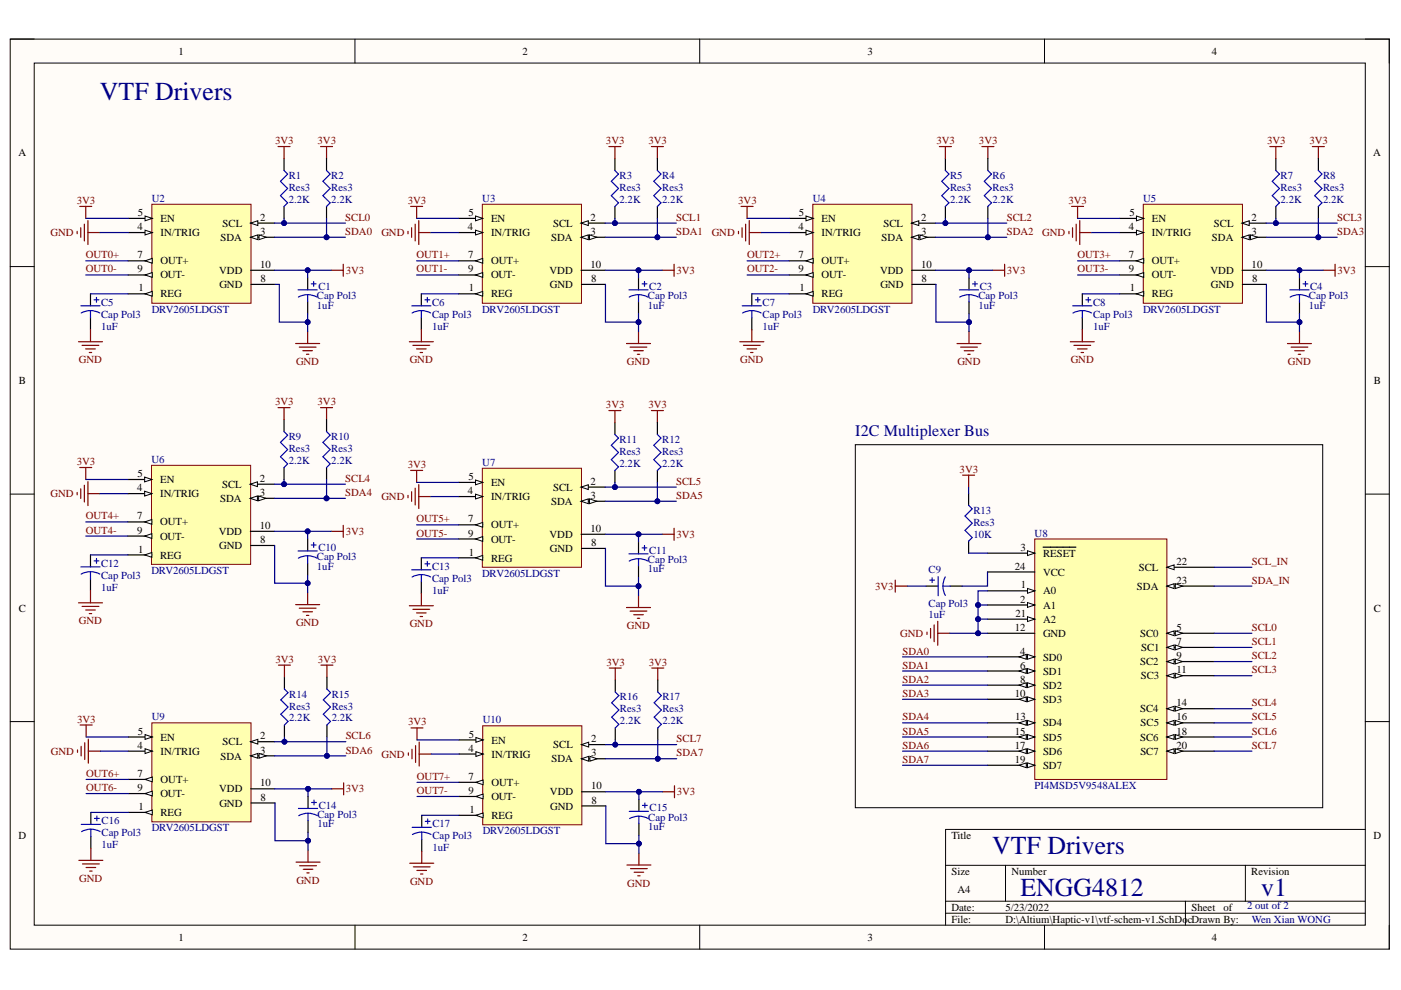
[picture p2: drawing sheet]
<svg xmlns="http://www.w3.org/2000/svg" width="297mm" height="210mm" viewBox="0 0 297 210" stroke-linecap="round" stroke-linejoin="round" font-family="sans-serif">
<defs><g id="words">
<g font-size="5.5" fill="#000080">
<text x="21.2" y="21.1">VTF Drivers</text>
<text x="210.4" y="181.1">VTF Drivers</text>
<text x="216.4" y="190">ENGG4812</text>
<text x="267.4" y="190">v1</text>
</g>
<text font-size="3.4" fill="#000080" x="181.3" y="92.5">I2C Multiplexer Bus</text>
<g font-size="2.3">
<text x="37.9" y="11.6">1</text>
<text x="110.8" y="11.6">2</text>
<text x="183.9" y="11.6">3</text>
<text x="256.9" y="11.6">4</text>
<text x="3.9" y="33.2">A</text>
<text x="291.2" y="33.2">A</text>
<text x="29.2" y="45.8">5</text>
<text x="34" y="47">EN</text>
<text x="55.1" y="46.8">2</text>
<text x="99.3" y="45.8">5</text>
<text x="104.1" y="47">EN</text>
<text x="125.2" y="46.8">2</text>
<text x="169.4" y="45.8">5</text>
<text x="174.2" y="47">EN</text>
<text x="195.3" y="46.8">2</text>
<text x="239.5" y="45.8">5</text>
<text x="244.2" y="47">EN</text>
<text x="265.4" y="46.8">2</text>
<text x="29.2" y="48.8">4</text>
<text x="34" y="50">IN/TRIG</text>
<text x="46.8" y="51.1">SDA</text>
<text x="47.2" y="48.1">SCL</text>
<text x="55.1" y="49.8">3</text>
<text x="99.2" y="48.8">4</text>
<text x="104.1" y="50">IN/TRIG</text>
<text x="116.8" y="51.1">SDA</text>
<text x="117.3" y="48.1">SCL</text>
<text x="125.2" y="49.8">3</text>
<text x="169.3" y="48.8">4</text>
<text x="174.2" y="50">IN/TRIG</text>
<text x="186.9" y="51.1">SDA</text>
<text x="187.3" y="48.1">SCL</text>
<text x="195.3" y="49.8">3</text>
<text x="239.4" y="48.8">4</text>
<text x="244.2" y="50">IN/TRIG</text>
<text x="257" y="51.1">SDA</text>
<text x="257.4" y="48.1">SCL</text>
<text x="265.4" y="49.8">3</text>
<text x="29.2" y="54.8">7</text>
<text x="29.2" y="57.8">9</text>
<text x="34" y="56">OUT+</text>
<text x="34" y="59">OUT-</text>
<text x="46.5" y="58.1">VDD</text>
<text x="55.1" y="56.8">10</text>
<text x="55.2" y="59.8">8</text>
<text x="99.3" y="54.8">7</text>
<text x="99.3" y="57.8">9</text>
<text x="104.1" y="56">OUT+</text>
<text x="104.1" y="59">OUT-</text>
<text x="116.5" y="58.1">VDD</text>
<text x="125.2" y="56.8">10</text>
<text x="125.3" y="59.8">8</text>
<text x="169.3" y="54.8">7</text>
<text x="169.3" y="57.8">9</text>
<text x="174.2" y="56">OUT+</text>
<text x="174.2" y="59">OUT-</text>
<text x="186.6" y="58.1">VDD</text>
<text x="195.3" y="56.8">10</text>
<text x="195.4" y="59.8">8</text>
<text x="239.4" y="54.8">7</text>
<text x="239.4" y="57.8">9</text>
<text x="244.2" y="56">OUT+</text>
<text x="244.2" y="59">OUT-</text>
<text x="256.7" y="58.1">VDD</text>
<text x="265.4" y="56.8">10</text>
<text x="265.5" y="59.8">8</text>
<text x="29.3" y="61.8">1</text>
<text x="34" y="63.1">REG</text>
<text x="46.5" y="61.1">GND</text>
<text x="99.4" y="61.8">1</text>
<text x="104.1" y="63.1">REG</text>
<text x="116.6" y="61.1">GND</text>
<text x="169.5" y="61.8">1</text>
<text x="174.2" y="63.1">REG</text>
<text x="186.7" y="61.1">GND</text>
<text x="239.6" y="61.8">1</text>
<text x="244.2" y="63.1">REG</text>
<text x="256.7" y="61.1">GND</text>
<text x="4" y="81.4">B</text>
<text x="291.3" y="81.4">B</text>
<text x="29.1" y="101.1">5</text>
<text x="99.3" y="101.8">5</text>
<text x="29.1" y="104.1">4</text>
<text x="34" y="102.4">EN</text>
<text x="34" y="105.4">IN/TRIG</text>
<text x="46.7" y="106.4">SDA</text>
<text x="47.1" y="103.4">SCL</text>
<text x="55.1" y="102.2">2</text>
<text x="55.1" y="105.2">3</text>
<text x="99.2" y="104.8">4</text>
<text x="104.1" y="103">EN</text>
<text x="104.1" y="106">IN/TRIG</text>
<text x="116.8" y="107.1">SDA</text>
<text x="117.3" y="104.1">SCL</text>
<text x="125.2" y="102.8">2</text>
<text x="125.2" y="105.8">3</text>
<text x="29.1" y="110.1">7</text>
<text x="29.1" y="113.1">9</text>
<text x="34" y="111.4">OUT+</text>
<text x="46.4" y="113.4">VDD</text>
<text x="55.1" y="112.2">10</text>
<text x="99.3" y="110.8">7</text>
<text x="99.3" y="113.8">9</text>
<text x="104.1" y="112">OUT+</text>
<text x="125.2" y="112.8">10</text>
<text x="29.3" y="117.2">1</text>
<text x="34" y="114.4">OUT-</text>
<text x="34" y="118.4">REG</text>
<text x="46.5" y="116.4">GND</text>
<text x="55.1" y="115.2">8</text>
<text x="99.4" y="117.8">1</text>
<text x="104.1" y="115">OUT-</text>
<text x="104.1" y="119.1">REG</text>
<text x="116.5" y="114">VDD</text>
<text x="116.6" y="117">GND</text>
<text x="125.3" y="115.8">8</text>
<text x="216.4" y="116.8">3</text>
<text x="221.1" y="118">RESET</text>
<text x="249.4" y="119.8">22</text>
<text x="215.1" y="120.8">24</text>
<text x="216.4" y="124.8">1</text>
<text x="221.1" y="122.1">VCC</text>
<text x="241.1" y="125.1">SDA</text>
<text x="241.4" y="121">SCL</text>
<text x="249.4" y="123.8">23</text>
<text x="4" y="129.7">C</text>
<text x="215.3" y="130.8">21</text>
<text x="216.3" y="127.8">2</text>
<text x="221.1" y="129">A1</text>
<text x="221.1" y="126">A0</text>
<text x="291.3" y="129.7">C</text>
<text x="215.1" y="133.8">12</text>
<text x="221.1" y="135">GND</text>
<text x="221.1" y="132">A2</text>
<text x="241.7" y="135">SC0</text>
<text x="249.4" y="136.7">7</text>
<text x="249.4" y="133.8">5</text>
<text x="216.3" y="141.8">6</text>
<text x="216.3" y="138.8">4</text>
<text x="221.1" y="143">SD1</text>
<text x="221.1" y="140">SD0</text>
<text x="241.7" y="141">SC2</text>
<text x="241.9" y="138">SC1</text>
<text x="249.4" y="142.7">11</text>
<text x="249.4" y="139.7">9</text>
<text x="215.1" y="147.8">10</text>
<text x="216.3" y="144.8">8</text>
<text x="221.1" y="149">SD3</text>
<text x="221.1" y="146">SD2</text>
<text x="241.9" y="144">SC3</text>
<text x="249.4" y="149.8">14</text>
<text x="29.2" y="155.8">5</text>
<text x="215.2" y="155.8">15</text>
<text x="215.2" y="152.8">13</text>
<text x="221.1" y="154">SD4</text>
<text x="241.7" y="151">SC4</text>
<text x="241.8" y="154">SC5</text>
<text x="249.4" y="155.8">18</text>
<text x="249.4" y="152.8">16</text>
<text x="29.2" y="158.8">4</text>
<text x="34" y="157">EN</text>
<text x="34" y="160">IN/TRIG</text>
<text x="46.8" y="161">SDA</text>
<text x="47.2" y="158">SCL</text>
<text x="55.1" y="156.8">2</text>
<text x="55.1" y="159.8">3</text>
<text x="99.3" y="159.4">4</text>
<text x="99.4" y="156.4">5</text>
<text x="104.2" y="157.7">EN</text>
<text x="104.2" y="160.7">IN/TRIG</text>
<text x="116.9" y="161.6">SDA</text>
<text x="117.3" y="158.6">SCL</text>
<text x="125.3" y="157.4">2</text>
<text x="125.3" y="160.4">3</text>
<text x="215.1" y="161.8">19</text>
<text x="215.1" y="158.8">17</text>
<text x="221.1" y="160">SD6</text>
<text x="221.1" y="157">SD5</text>
<text x="241.7" y="157">SC6</text>
<text x="241.8" y="160">SC7</text>
<text x="249.4" y="158.8">20</text>
<text x="29.2" y="164.7">7</text>
<text x="29.2" y="167.7">9</text>
<text x="34" y="166">OUT+</text>
<text x="55.1" y="166.7">10</text>
<text x="99.3" y="165.4">7</text>
<text x="104.2" y="166.6">OUT+</text>
<text x="125.3" y="167.4">10</text>
<text x="221.1" y="163">SD7</text>
<text x="29.3" y="171.8">1</text>
<text x="34" y="169">OUT-</text>
<text x="34" y="173">REG</text>
<text x="46.5" y="168">VDD</text>
<text x="46.5" y="171">GND</text>
<text x="55.2" y="169.7">8</text>
<text x="99.3" y="168.4">9</text>
<text x="99.5" y="172.4">1</text>
<text x="104.2" y="169.6">OUT-</text>
<text x="104.2" y="173.6">REG</text>
<text x="116.6" y="168.6">VDD</text>
<text x="116.7" y="171.6">GND</text>
<text x="125.4" y="170.4">8</text>
<text x="3.9" y="177.9">D</text>
<text x="201.7" y="177.9">Title</text>
<text x="291.2" y="177.9">D</text>
<text x="201.7" y="185.5">Size</text>
<text x="214.5" y="185.5">Number</text>
<text x="265.3" y="185.5">Revision</text>
<text x="203" y="189.3">A4</text>
<text x="201.7" y="193.1">Date:</text>
<text x="201.7" y="195.7">File:</text>
<text x="213.2" y="193.1">5/23/2022</text>
<text x="213.2" y="195.7">D:\Altium\Haptic-v1\vtf-schem-v1.SchDocDrawn By:</text>
<text x="252.6" y="193.1">Sheet</text>
<text x="259.4" y="193.1">of</text>
<text x="37.9" y="199.5">1</text>
<text x="110.8" y="199.5">2</text>
<text x="183.9" y="199.5">3</text>
<text x="256.9" y="199.5">4</text>
</g>
<g font-size="2.3" fill="#800000">
<text x="58.3" y="30.6">3V3</text>
<text x="67.3" y="30.6">3V3</text>
<text x="128.5" y="30.6">3V3</text>
<text x="137.5" y="30.6">3V3</text>
<text x="198.6" y="30.6">3V3</text>
<text x="207.6" y="30.6">3V3</text>
<text x="268.6" y="30.6">3V3</text>
<text x="277.6" y="30.6">3V3</text>
<text x="16.3" y="43.2">3V3</text>
<text x="73.2" y="46.8">SCL0</text>
<text x="86.4" y="43.2">3V3</text>
<text x="143.4" y="46.8">SCL1</text>
<text x="156.5" y="43.2">3V3</text>
<text x="213.4" y="46.8">SCL2</text>
<text x="226.6" y="43.2">3V3</text>
<text x="283.5" y="46.8">SCL3</text>
<text x="10.7" y="50">GND</text>
<text x="73.2" y="49.8">SDA0</text>
<text x="80.9" y="50">GND</text>
<text x="143.4" y="49.8">SDA1</text>
<text x="150.9" y="50">GND</text>
<text x="213.4" y="49.8">SDA2</text>
<text x="221" y="50">GND</text>
<text x="283.5" y="49.8">SDA3</text>
<text x="18.2" y="54.8">OUT0+</text>
<text x="18.2" y="57.8">OUT0-</text>
<text x="73.3" y="58.1">3V3</text>
<text x="88.3" y="54.8">OUT1+</text>
<text x="88.3" y="57.8">OUT1-</text>
<text x="143.4" y="58.1">3V3</text>
<text x="158.4" y="54.8">OUT2+</text>
<text x="158.4" y="57.8">OUT2-</text>
<text x="213.5" y="58.1">3V3</text>
<text x="228.5" y="54.8">OUT3+</text>
<text x="228.5" y="57.8">OUT3-</text>
<text x="283.6" y="58.1">3V3</text>
<text x="16.7" y="77">GND</text>
<text x="62.8" y="77.4">GND</text>
<text x="86.9" y="77">GND</text>
<text x="132.9" y="77.4">GND</text>
<text x="156.9" y="77">GND</text>
<text x="203" y="77.4">GND</text>
<text x="227" y="77">GND</text>
<text x="273.1" y="77.4">GND</text>
<text x="58.3" y="85.9">3V3</text>
<text x="67.3" y="85.9">3V3</text>
<text x="128.5" y="86.5">3V3</text>
<text x="137.5" y="86.5">3V3</text>
<text x="16.3" y="98.6">3V3</text>
<text x="86.4" y="99.2">3V3</text>
<text x="203.5" y="100.2">3V3</text>
<text x="10.7" y="105.4">GND</text>
<text x="73.2" y="102.2">SCL4</text>
<text x="73.2" y="105.2">SDA4</text>
<text x="80.9" y="106">GND</text>
<text x="143.4" y="102.8">SCL5</text>
<text x="143.4" y="105.8">SDA5</text>
<text x="18.2" y="110.1">OUT4+</text>
<text x="18.2" y="113.1">OUT4-</text>
<text x="73.3" y="113.4">3V3</text>
<text x="88.3" y="110.8">OUT5+</text>
<text x="88.3" y="113.8">OUT5-</text>
<text x="143.4" y="114">3V3</text>
<text x="265.4" y="119.8">SCL_IN</text>
<text x="185.5" y="125.1">3V3</text>
<text x="265.4" y="123.8">SDA_IN</text>
<text x="16.7" y="132.4">GND</text>
<text x="62.8" y="132.8">GND</text>
<text x="86.9" y="133">GND</text>
<text x="132.9" y="133.4">GND</text>
<text x="190.9" y="135">GND</text>
<text x="265.4" y="133.8">SCL0</text>
<text x="265.4" y="136.7">SCL1</text>
<text x="58.4" y="140.5">3V3</text>
<text x="67.4" y="140.5">3V3</text>
<text x="128.6" y="141.1">3V3</text>
<text x="137.6" y="141.1">3V3</text>
<text x="191.3" y="138.8">SDA0</text>
<text x="191.3" y="141.8">SDA1</text>
<text x="265.4" y="139.7">SCL2</text>
<text x="265.4" y="142.7">SCL3</text>
<text x="191.3" y="144.8">SDA2</text>
<text x="191.3" y="147.8">SDA3</text>
<text x="265.4" y="149.8">SCL4</text>
<text x="16.4" y="153.2">3V3</text>
<text x="86.5" y="153.8">3V3</text>
<text x="191.3" y="152.8">SDA4</text>
<text x="191.3" y="155.8">SDA5</text>
<text x="265.4" y="152.8">SCL5</text>
<text x="265.4" y="155.8">SCL6</text>
<text x="10.8" y="160">GND</text>
<text x="73.3" y="156.8">SCL6</text>
<text x="73.3" y="159.8">SDA6</text>
<text x="80.9" y="160.7">GND</text>
<text x="143.5" y="157.4">SCL7</text>
<text x="143.5" y="160.4">SDA7</text>
<text x="191.3" y="158.8">SDA6</text>
<text x="191.3" y="161.8">SDA7</text>
<text x="265.4" y="158.8">SCL7</text>
<text x="18.3" y="164.7">OUT6+</text>
<text x="18.3" y="167.7">OUT6-</text>
<text x="88.4" y="165.4">OUT7+</text>
<text x="73.3" y="168">3V3</text>
<text x="88.4" y="168.4">OUT7-</text>
<text x="143.5" y="168.6">3V3</text>
<text x="16.8" y="187">GND</text>
<text x="62.8" y="187.3">GND</text>
<text x="86.9" y="187.6">GND</text>
<text x="133" y="188">GND</text>
</g>
<g font-size="2.3" fill="#000080">
<text x="61.2" y="37.9">R1</text>
<text x="61.2" y="40.5">Res3</text>
<text x="70.2" y="37.9">R2</text>
<text x="70.2" y="40.5">Res3</text>
<text x="131.4" y="37.9">R3</text>
<text x="131.4" y="40.5">Res3</text>
<text x="140.4" y="37.9">R4</text>
<text x="140.4" y="40.5">Res3</text>
<text x="201.4" y="37.9">R5</text>
<text x="201.4" y="40.5">Res3</text>
<text x="210.4" y="37.9">R6</text>
<text x="210.4" y="40.5">Res3</text>
<text x="271.5" y="37.9">R7</text>
<text x="271.5" y="40.5">Res3</text>
<text x="280.5" y="37.9">R8</text>
<text x="280.5" y="40.5">Res3</text>
<text x="32.2" y="42.8">U2</text>
<text x="61.2" y="43">2.2K</text>
<text x="70.2" y="43">2.2K</text>
<text x="102.3" y="42.8">U3</text>
<text x="131.4" y="43">2.2K</text>
<text x="140.4" y="43">2.2K</text>
<text x="172.3" y="42.8">U4</text>
<text x="201.4" y="43">2.2K</text>
<text x="210.4" y="43">2.2K</text>
<text x="242.4" y="42.8">U5</text>
<text x="271.5" y="43">2.2K</text>
<text x="280.5" y="43">2.2K</text>
<text x="21.4" y="64.8">C5</text>
<text x="67.2" y="65.4">1uF</text>
<text x="67.2" y="63.4">Cap Pol3</text>
<text x="67.5" y="61.4">C1</text>
<text x="91.6" y="64.8">C6</text>
<text x="137.4" y="65.4">1uF</text>
<text x="137.4" y="63.4">Cap Pol3</text>
<text x="137.7" y="61.4">C2</text>
<text x="161.7" y="64.8">C7</text>
<text x="207.4" y="65.4">1uF</text>
<text x="207.4" y="63.4">Cap Pol3</text>
<text x="207.7" y="61.4">C3</text>
<text x="231.8" y="64.8">C8</text>
<text x="277.5" y="65.4">1uF</text>
<text x="277.5" y="63.4">Cap Pol3</text>
<text x="277.8" y="61.4">C4</text>
<text x="21.4" y="69.9">1uF</text>
<text x="21.4" y="67.4">Cap Pol3</text>
<text x="32.2" y="66.3">DRV2605LDGST</text>
<text x="91.6" y="69.9">1uF</text>
<text x="91.6" y="67.4">Cap Pol3</text>
<text x="102.3" y="66.3">DRV2605LDGST</text>
<text x="161.7" y="69.9">1uF</text>
<text x="161.7" y="67.4">Cap Pol3</text>
<text x="172.3" y="66.3">DRV2605LDGST</text>
<text x="231.8" y="69.9">1uF</text>
<text x="231.8" y="67.4">Cap Pol3</text>
<text x="242.4" y="66.3">DRV2605LDGST</text>
<text x="61.2" y="93.3">R9</text>
<text x="61.2" y="95.8">Res3</text>
<text x="70.2" y="93.3">R10</text>
<text x="70.2" y="95.8">Res3</text>
<text x="131.4" y="93.9">R11</text>
<text x="140.4" y="93.9">R12</text>
<text x="32.1" y="98.1">U6</text>
<text x="61.2" y="98.4">2.2K</text>
<text x="70.2" y="98.4">2.2K</text>
<text x="102.3" y="98.8">U7</text>
<text x="131.4" y="99">2.2K</text>
<text x="131.4" y="96.5">Res3</text>
<text x="140.4" y="99">2.2K</text>
<text x="140.4" y="96.5">Res3</text>
<text x="206.4" y="114">10K</text>
<text x="206.4" y="108.9">R13</text>
<text x="206.4" y="111.5">Res3</text>
<text x="219.4" y="113.8">U8</text>
<text x="67.2" y="118.8">Cap Pol3</text>
<text x="67.5" y="116.8">C10</text>
<text x="137.4" y="119.4">Cap Pol3</text>
<text x="137.7" y="117.4">C11</text>
<text x="21.4" y="125.3">1uF</text>
<text x="21.4" y="120.2">C12</text>
<text x="21.4" y="122.7">Cap Pol3</text>
<text x="32.1" y="121.7">DRV2605LDGST</text>
<text x="67.2" y="120.8">1uF</text>
<text x="91.6" y="125.9">1uF</text>
<text x="91.6" y="120.8">C13</text>
<text x="91.6" y="123.4">Cap Pol3</text>
<text x="102.3" y="122.3">DRV2605LDGST</text>
<text x="137.4" y="121.4">1uF</text>
<text x="196.9" y="121.5">C9</text>
<text x="196.9" y="131.1">1uF</text>
<text x="196.9" y="128.6">Cap Pol3</text>
<text x="61.3" y="147.9">R14</text>
<text x="70.3" y="147.9">R15</text>
<text x="131.4" y="148.5">R16</text>
<text x="140.4" y="148.5">R17</text>
<text x="32.2" y="152.8">U9</text>
<text x="61.3" y="153">2.2K</text>
<text x="61.3" y="150.4">Res3</text>
<text x="70.3" y="153">2.2K</text>
<text x="70.3" y="150.4">Res3</text>
<text x="102.3" y="153.4">U10</text>
<text x="131.4" y="153.6">2.2K</text>
<text x="131.4" y="151">Res3</text>
<text x="140.4" y="153.6">2.2K</text>
<text x="140.4" y="151">Res3</text>
<text x="219.4" y="167.3">PI4MSD5V9548ALEX</text>
<text x="67.3" y="173.4">Cap Pol3</text>
<text x="67.6" y="171.4">C14</text>
<text x="137.4" y="174">Cap Pol3</text>
<text x="137.7" y="172">C15</text>
<text x="21.5" y="179.9">1uF</text>
<text x="21.5" y="174.8">C16</text>
<text x="21.5" y="177.3">Cap Pol3</text>
<text x="32.2" y="176.3">DRV2605LDGST</text>
<text x="67.3" y="175.3">1uF</text>
<text x="91.7" y="175.4">C17</text>
<text x="91.7" y="178">Cap Pol3</text>
<text x="102.3" y="176.9">DRV2605LDGST</text>
<text x="137.4" y="176">1uF</text>
<text x="91.7" y="180.5">1uF</text>
<text x="264.4" y="192.7">2 out of 2</text>
<text x="265.4" y="195.7">Wen Xian WONG</text>
</g>
</g></defs>
<path d="M2.2 8.3h292.4v192.9h-292.4z" fill-rule="evenodd" fill="#fffcf8"/>
<path d="M2.2 8.3h292.4v192.9h-292.4z" fill="none" stroke="#000" stroke-width=".21"/>
<path d="M7.3 13.4h282.2v182.8h-282.2z" fill-rule="evenodd" fill="#fffcf8"/>
<g fill="none" stroke="#000" stroke-width=".21">
<path d="M2.2 8.3h5.1M7.3 13.4h282.2v182.8h-282.2zM75.3 8.3v5.1M148.4 8.3v5.1M221.5 8.3v5.1M289.5 8.3h5.1v5.1M2.2 56.5h5.1M289.5 56.5h5.1M2.2 104.8h5.1M289.5 104.8h5.1M2.2 153h5.1M289.5 153h5.1"/>
<path d="M289.5 175.9h-89v20.3M75.3 196.2v5M148.4 196.2v5M200.5 183.5h89M200.5 191.1h89M200.5 193.6h89M213.2 183.5v7.6M221.5 196.2v5M251.3 191.1v5.1M264 183.5v7.6M294.6 196.2v5"/>
</g>
<path d="M204.1 100.7h2.5M205.4 100.7v2.6M189.8 123v2.5M189.8 124.3h2.5M196.5 134v.5M197.3 133.3v2M198.1 132.5v3.6M198.8 131.7v5.1M198.8 134.3h2.6" fill="none" stroke="#800000" stroke-width=".25"/>
<path d="M205.4 104.6v2.5M205.4 114.7v2.6M196.4 124.3h2.5M201.4 124.3h2.6" fill="none" stroke="#000" stroke-width=".25"/>
<path d="M205.4 107.1l.7 .8-1.5 1.5 1.5 1.5-1.5 1.6 1.5 1.5-.7 .7M197.1 123h1M197.6 122.5v1M198.9 122.2v4.1M199.9 124.3l.2 1.2 .3 .7M199.9 124.3h1.5M200.4 122.3l-.3 .8-.2 1.2" fill="none" stroke="#00f" stroke-width=".25"/>
<path d="M219.4 114.3h28v51h-28z" fill-rule="evenodd" fill="#ffffb0"/>
<path d="M219.4 114.3h28v51h-28z" fill="none" stroke="#800000" stroke-width=".21"/>
<path d="M209.4 134.3h10M247.4 143.3h10" fill="none" stroke="#000" stroke-width=".25"/>
<path d="M247.4 143.3l1.5-.5v1z" fill="#f8fcff"/>
<path d="M247.4 143.3l1.5-.5v1z" fill="none" stroke="#000" stroke-width=".21"/>
<path d="M249.2 142.8l1.5 .5-1.5 .5z" fill="#f8fcff"/>
<path d="M249.2 142.8l1.5 .5-1.5 .5z" fill="none" stroke="#000" stroke-width=".21"/>
<path d="M209.4 148.3h10" fill="none" stroke="#000" stroke-width=".25"/>
<path d="M217.9 147.8l1.5 .5-1.5 .5z" fill="#f8fcff"/>
<path d="M217.9 147.8l1.5 .5-1.5 .5z" fill="none" stroke="#000" stroke-width=".21"/>
<path d="M216.1 148.3l1.5-.5v1z" fill="#f8fcff"/>
<path d="M216.1 148.3l1.5-.5v1z" fill="none" stroke="#000" stroke-width=".21"/>
<path d="M247.4 140.3h10" fill="none" stroke="#000" stroke-width=".25"/>
<path d="M247.4 140.3l1.5-.5v1z" fill="#f8fcff"/>
<path d="M247.4 140.3l1.5-.5v1z" fill="none" stroke="#000" stroke-width=".21"/>
<path d="M249.2 139.8l1.5 .5-1.5 .5z" fill="#f8fcff"/>
<path d="M249.2 139.8l1.5 .5-1.5 .5z" fill="none" stroke="#000" stroke-width=".21"/>
<path d="M209.4 145.3h10" fill="none" stroke="#000" stroke-width=".25"/>
<path d="M217.9 144.8l1.5 .5-1.5 .5z" fill="#f8fcff"/>
<path d="M217.9 144.8l1.5 .5-1.5 .5z" fill="none" stroke="#000" stroke-width=".21"/>
<path d="M216.1 145.3l1.5-.5v1z" fill="#f8fcff"/>
<path d="M216.1 145.3l1.5-.5v1z" fill="none" stroke="#000" stroke-width=".21"/>
<path d="M247.4 137.3h10" fill="none" stroke="#000" stroke-width=".25"/>
<path d="M247.4 137.3l1.5-.5v1z" fill="#f8fcff"/>
<path d="M247.4 137.3l1.5-.5v1z" fill="none" stroke="#000" stroke-width=".21"/>
<path d="M249.2 136.8l1.5 .5-1.5 .5z" fill="#f8fcff"/>
<path d="M249.2 136.8l1.5 .5-1.5 .5z" fill="none" stroke="#000" stroke-width=".21"/>
<path d="M209.4 142.3h10" fill="none" stroke="#000" stroke-width=".25"/>
<path d="M217.9 141.8l1.5 .5-1.5 .5z" fill="#f8fcff"/>
<path d="M217.9 141.8l1.5 .5-1.5 .5z" fill="none" stroke="#000" stroke-width=".21"/>
<path d="M216.1 142.3l1.5-.5v1z" fill="#f8fcff"/>
<path d="M216.1 142.3l1.5-.5v1z" fill="none" stroke="#000" stroke-width=".21"/>
<path d="M247.4 134.3h10" fill="none" stroke="#000" stroke-width=".25"/>
<path d="M247.4 134.3l1.5-.5v1z" fill="#f8fcff"/>
<path d="M247.4 134.3l1.5-.5v1z" fill="none" stroke="#000" stroke-width=".21"/>
<path d="M249.2 133.8l1.5 .5-1.5 .5z" fill="#f8fcff"/>
<path d="M249.2 133.8l1.5 .5-1.5 .5z" fill="none" stroke="#000" stroke-width=".21"/>
<path d="M209.4 139.3h10" fill="none" stroke="#000" stroke-width=".25"/>
<path d="M217.9 138.8l1.5 .5-1.5 .5z" fill="#f8fcff"/>
<path d="M217.9 138.8l1.5 .5-1.5 .5z" fill="none" stroke="#000" stroke-width=".21"/>
<path d="M216.1 139.3l1.5-.5v1z" fill="#f8fcff"/>
<path d="M216.1 139.3l1.5-.5v1z" fill="none" stroke="#000" stroke-width=".21"/>
<path d="M209.4 117.3h10" fill="none" stroke="#000" stroke-width=".25"/>
<path d="M217.9 116.8l1.5 .5-1.5 .5z" fill="#f8fcff"/>
<path d="M217.9 116.8l1.5 .5-1.5 .5z" fill="none" stroke="#000" stroke-width=".21"/>
<path d="M221.2 116h6.9M209.4 128.3h10" fill="none" stroke="#000" stroke-width=".25"/>
<path d="M217.9 127.8l1.5 .5-1.5 .5z" fill="#f8fcff"/>
<path d="M217.9 127.8l1.5 .5-1.5 .5z" fill="none" stroke="#000" stroke-width=".21"/>
<path d="M209.4 125.3h10" fill="none" stroke="#000" stroke-width=".25"/>
<path d="M217.9 124.8l1.5 .5-1.5 .5z" fill="#f8fcff"/>
<path d="M217.9 124.8l1.5 .5-1.5 .5z" fill="none" stroke="#000" stroke-width=".21"/>
<path d="M209.4 121.3h10M247.4 124.3h10" fill="none" stroke="#000" stroke-width=".25"/>
<path d="M247.4 124.3l1.5-.5v1z" fill="#f8fcff"/>
<path d="M247.4 124.3l1.5-.5v1z" fill="none" stroke="#000" stroke-width=".21"/>
<path d="M249.2 123.8l1.5 .5-1.5 .5z" fill="#f8fcff"/>
<path d="M249.2 123.8l1.5 .5-1.5 .5z" fill="none" stroke="#000" stroke-width=".21"/>
<path d="M247.4 120.3h10" fill="none" stroke="#000" stroke-width=".25"/>
<path d="M247.4 120.3l1.5-.5v1z" fill="#f8fcff"/>
<path d="M247.4 120.3l1.5-.5v1z" fill="none" stroke="#000" stroke-width=".21"/>
<path d="M209.4 131.3h10" fill="none" stroke="#000" stroke-width=".25"/>
<path d="M217.9 130.8l1.5 .5-1.5 .5z" fill="#f8fcff"/>
<path d="M217.9 130.8l1.5 .5-1.5 .5z" fill="none" stroke="#000" stroke-width=".21"/>
<path d="M247.4 159.3h10" fill="none" stroke="#000" stroke-width=".25"/>
<path d="M247.4 159.3l1.5-.5v1z" fill="#f8fcff"/>
<path d="M247.4 159.3l1.5-.5v1z" fill="none" stroke="#000" stroke-width=".21"/>
<path d="M249.2 158.8l1.5 .5-1.5 .5z" fill="#f8fcff"/>
<path d="M249.2 158.8l1.5 .5-1.5 .5z" fill="none" stroke="#000" stroke-width=".21"/>
<path d="M209.4 162.3h10" fill="none" stroke="#000" stroke-width=".25"/>
<path d="M217.9 161.8l1.5 .5-1.5 .5z" fill="#f8fcff"/>
<path d="M217.9 161.8l1.5 .5-1.5 .5z" fill="none" stroke="#000" stroke-width=".21"/>
<path d="M216.1 162.3l1.5-.5v1z" fill="#f8fcff"/>
<path d="M216.1 162.3l1.5-.5v1z" fill="none" stroke="#000" stroke-width=".21"/>
<path d="M247.4 156.3h10" fill="none" stroke="#000" stroke-width=".25"/>
<path d="M247.4 156.3l1.5-.5v1z" fill="#f8fcff"/>
<path d="M247.4 156.3l1.5-.5v1z" fill="none" stroke="#000" stroke-width=".21"/>
<path d="M249.2 155.8l1.5 .5-1.5 .5z" fill="#f8fcff"/>
<path d="M249.2 155.8l1.5 .5-1.5 .5z" fill="none" stroke="#000" stroke-width=".21"/>
<path d="M209.4 159.3h10" fill="none" stroke="#000" stroke-width=".25"/>
<path d="M217.9 158.8l1.5 .5-1.5 .5z" fill="#f8fcff"/>
<path d="M217.9 158.8l1.5 .5-1.5 .5z" fill="none" stroke="#000" stroke-width=".21"/>
<path d="M216.1 159.3l1.5-.5v1z" fill="#f8fcff"/>
<path d="M216.1 159.3l1.5-.5v1z" fill="none" stroke="#000" stroke-width=".21"/>
<path d="M247.4 153.3h10" fill="none" stroke="#000" stroke-width=".25"/>
<path d="M247.4 153.3l1.5-.5v1z" fill="#f8fcff"/>
<path d="M247.4 153.3l1.5-.5v1z" fill="none" stroke="#000" stroke-width=".21"/>
<path d="M249.2 152.8l1.5 .5-1.5 .5z" fill="#f8fcff"/>
<path d="M249.2 152.8l1.5 .5-1.5 .5z" fill="none" stroke="#000" stroke-width=".21"/>
<path d="M209.4 156.3h10" fill="none" stroke="#000" stroke-width=".25"/>
<path d="M217.9 155.8l1.5 .5-1.5 .5z" fill="#f8fcff"/>
<path d="M217.9 155.8l1.5 .5-1.5 .5z" fill="none" stroke="#000" stroke-width=".21"/>
<path d="M216.1 156.3l1.5-.5v1z" fill="#f8fcff"/>
<path d="M216.1 156.3l1.5-.5v1z" fill="none" stroke="#000" stroke-width=".21"/>
<path d="M247.4 150.3h10" fill="none" stroke="#000" stroke-width=".25"/>
<path d="M247.4 150.3l1.5-.5v1z" fill="#f8fcff"/>
<path d="M247.4 150.3l1.5-.5v1z" fill="none" stroke="#000" stroke-width=".21"/>
<path d="M249.2 149.8l1.5 .5-1.5 .5z" fill="#f8fcff"/>
<path d="M249.2 149.8l1.5 .5-1.5 .5z" fill="none" stroke="#000" stroke-width=".21"/>
<path d="M209.4 153.3h10" fill="none" stroke="#000" stroke-width=".25"/>
<path d="M217.9 152.8l1.5 .5-1.5 .5z" fill="#f8fcff"/>
<path d="M217.9 152.8l1.5 .5-1.5 .5z" fill="none" stroke="#000" stroke-width=".21"/>
<path d="M216.1 153.3l1.5-.5v1z" fill="#f8fcff"/>
<path d="M216.1 153.3l1.5-.5v1z" fill="none" stroke="#000" stroke-width=".21"/>
<g fill="none" stroke="#800000" stroke-width=".25">
<path d="M59 31.1h2.5M60.2 31.1v2.5M68 31.1h2.5M69.2 31.1v2.5M129.1 31.1h2.5M130.4 31.1v2.5M138.1 31.1h2.6M139.4 31.1v2.5M199.2 31.1h2.5M200.4 31.1v2.5M208.2 31.1h2.5M209.4 31.1v2.5"/>
<path d="M269.2 31.1h2.6M270.5 31.1v2.5M278.2 31.1h2.6M279.5 31.1v2.5M16.4 49v.6M16.9 43.8h2.6M17.1 48.3v2M17.9 47.5v3.6M18.2 43.8v2.5M18.6 46.8v5M18.6 49.3h2.6M70.2 57.3h2.6"/>
<path d="M72.8 56v2.6M86.5 49v.6M87.1 43.8h2.5M87.3 48.3v2M88 47.5v3.6M88.3 43.8v2.5M88.8 49.3h2.5M88.8 46.8v5M140.4 57.3h2.5M142.9 56v2.6M156.6 49v.6M157.1 43.8h2.6"/>
<path d="M157.3 48.3v2M158.1 47.5v3.6M158.4 43.8v2.5M158.9 49.3h2.5M158.9 46.8v5M210.4 57.3h2.6M213 56v2.6M226.6 49.1v.5M227.2 43.8h2.5M227.4 48.3v2M228.2 47.5v3.6M228.5 43.8v2.5"/>
<path d="M228.9 49.3h2.6M228.9 46.8v5M280.5 57.3h2.6M283.1 56v2.6M16.6 72.5h5.1M17.4 73.2h3.6M18.2 74h2M18.9 74.7h.5M19.2 69.9v2.6M62.7 72.8h5.1M63.4 73.6h3.6M64.2 74.4h2"/>
<path d="M65 75.1h.5M65.2 70.3v2.5M86.8 72.5h5.1M87.6 73.2h3.5M88.3 74h2M89.1 74.7h.5M89.3 69.9v2.6M132.8 72.8h5.1M133.6 73.6h3.6M134.4 74.4h2M135.1 75.1h.5M135.4 70.3v2.5"/>
<path d="M156.9 72.5h5M157.6 73.2h3.6M158.4 74h2M159.1 74.7h.6M159.4 69.9v2.6M202.9 72.8h5.1M203.7 73.6h3.5M204.4 74.4h2.1M205.2 75.1h.5M205.4 70.3v2.5M226.9 72.5h5.1M227.7 73.2h3.5"/>
<path d="M228.5 74h2M229.2 74.7h.5M229.5 69.9v2.6M273 72.8h5.1M273.7 73.6h3.6M274.5 74.4h2M275.3 75.1h.5M275.5 70.3v2.5M16.9 99.1h2.6M18.2 99.1v2.6M59 86.4h2.5M60.2 86.4v2.6"/>
<path d="M68 86.4h2.5M69.2 86.4v2.6M87.1 99.7h2.5M88.3 99.7v2.6M129.1 87h2.5M130.4 87v2.6M138.1 87h2.6M139.4 87v2.6M16.4 104.4v.5M17.1 103.6v2.1M17.9 102.9v3.5M18.6 102.1v5.1"/>
<path d="M18.6 104.7h2.6M70.2 112.7h2.6M72.8 111.4v2.5M86.5 105v.5M87.3 104.3v2M88 103.5v3.6M88.8 102.7v5.1M88.8 105.3h2.5M140.4 113.3h2.5M142.9 112v2.5M16.6 127.8h5.1M17.4 128.6h3.6"/>
<path d="M18.2 129.3h2M18.9 130.1h.5M19.2 125.3v2.5M62.7 128.2h5.1M63.5 129h3.5M64.2 129.7h2M65 130.5h.5M65.2 125.7v2.5M86.8 128.4h5.1M87.6 129.2h3.5M88.3 130h2M89.1 130.7h.5"/>
<path d="M89.3 125.9v2.5M132.8 128.8h5.1M133.6 129.6h3.6M134.4 130.3h2M135.1 131.1h.5M135.4 126.3v2.5M16.4 159v.5M17 153.7h2.5M17.2 158.2v2.1M18 157.5v3.5M18.3 153.7v2.6M18.7 156.7v5.1"/>
<path d="M18.7 159.3h2.6M59 141h2.6M60.3 141v2.6M68 141h2.6M69.3 141v2.6M86.6 159.6v.5M87.1 154.3h2.6M87.3 158.9v2M88.1 158.1v3.6M88.4 154.3v2.6M88.9 157.3v5.1M88.9 159.9h2.5"/>
<path d="M129.2 141.6h2.5M130.5 141.6v2.6M138.2 141.6h2.5M139.5 141.6v2.6M19.3 179.9v2.5M70.3 167.3h2.6M72.9 166v2.5M140.5 167.9h2.5M143 166.6v2.5M16.7 182.4h5.1M17.5 183.2h3.6M18.2 183.9h2.1"/>
<path d="M19 184.7h.5M62.8 182.8h5.1M63.5 183.6h3.6M64.3 184.3h2M65.1 185.1h.5M65.3 180.2v2.6M86.9 183h5.1M87.6 183.8h3.6M88.4 184.6h2M89.2 185.3h.5M89.4 180.5v2.5M132.9 183.4h5.1"/>
<path d="M133.7 184.2h3.5M134.4 184.9h2.1M135.2 185.7h.5M135.5 180.9v2.5"/>
</g>
<g fill="none" stroke="#000" stroke-width=".25">
<path d="M60.2 33.6v2.6M69.2 33.6v2.6M130.4 33.6v2.6M139.4 33.6v2.6M200.4 33.6v2.6M209.4 33.6v2.6M270.5 33.6v2.6M279.5 33.6v2.6M60.2 43.8v2.5M65.2 58.9v2.6M69.2 43.8v2.5M130.4 43.8v2.5"/>
<path d="M135.4 58.9v2.6M139.4 43.8v2.5M200.4 43.8v2.5M205.4 58.9v2.6M209.4 43.8v2.5M270.5 43.8v2.5M275.5 58.9v2.6M279.5 43.8v2.5M19.2 62.3v2.5M19.2 67.4v2.5M65.2 64v2.5M89.3 62.3v2.5"/>
<path d="M89.3 67.4v2.5M135.4 64v2.5M159.4 62.3v2.5M159.4 67.4v2.5M205.4 64v2.5M229.5 62.3v2.5M229.5 67.4v2.5M275.5 64v2.5M60.2 89v2.5M60.2 99.1v2.6M69.2 89v2.5M69.2 99.1v2.6"/>
<path d="M130.4 89.6v2.5M130.4 99.7v2.6M139.4 89.6v2.5M139.4 99.7v2.6M19.2 117.7v2.5M65.2 114.3v2.5M65.2 119.4v2.5M89.3 118.3v2.5M135.4 114.9v2.5M135.4 120v2.5M19.2 122.7v2.6M89.3 123.4v2.5"/>
<path d="M60.3 143.6v2.5M60.3 153.7v2.6M69.3 143.6v2.5M69.3 153.7v2.6M130.5 144.2v2.5M130.5 154.3v2.6M139.5 144.2v2.5M139.5 154.3v2.6M19.3 172.3v2.5M19.3 177.3v2.6M65.3 168.9v2.5M65.3 174v2.5"/>
<path d="M89.4 172.9v2.5M89.4 177.9v2.6M135.5 169.5v2.5M135.5 174.6v2.5"/>
</g>
<g fill="none" stroke="#00f" stroke-width=".25">
<path d="M60.2 36.2l.8 .7-1.5 1.5 1.5 1.6-1.5 1.5 1.5 1.5-.8 .8M69.2 36.2l.8 .7-1.5 1.5 1.5 1.6-1.5 1.5 1.5 1.5-.8 .8M130.4 36.2l.7 .7-1.5 1.5 1.5 1.6-1.5 1.5 1.5 1.5-.7 .8M139.4 36.2l.7 .7-1.5 1.5 1.5 1.6-1.5 1.5 1.5 1.5-.7 .8M200.4 36.2l.8 .7-1.5 1.5 1.5 1.6-1.5 1.5 1.5 1.5-.8 .8M209.4 36.2l.8 .7-1.5 1.5 1.5 1.6-1.5 1.5 1.5 1.5-.8 .8M270.5 36.2l.8 .7-1.6 1.5 1.6 1.6-1.6 1.5 1.6 1.5-.8 .8M279.5 36.2l.8 .7-1.6 1.5 1.6 1.6-1.6 1.5 1.6 1.5-.8 .8M66.5 59.7v1M136.6 59.7v1M206.7 59.7v1M276.8 59.7v1"/>
<path d="M17.2 64.8h4M19.2 65.9h.8l1.2 .5M19.2 65.9h-.8l-1.2 .5M19.2 65.9v1.5M19.9 63.6h1.1M20.5 63.1v1M63.2 61.5h4.1M65.2 62.5l.8 .1 1.2 .4M65.2 62.5l-.8 .1-1.1 .4M65.2 62.5v1.5M66 60.2h1M87.3 64.8h4.1"/>
<path d="M89.3 65.9h.9l1.1 .5M89.3 65.9h-.8l-1.1 .5M89.3 65.9v1.5M90.1 63.6h1M90.6 63.1v1M133.3 61.5h4.1M135.4 62.5l.8 .1 1.1 .4M135.4 62.5l-.8 .1-1.2 .4M135.4 62.5v1.5M136.1 60.2h1.1M157.4 64.8h4M159.4 65.9h.8l1.2 .5"/>
<path d="M159.4 65.9h-.8l-1.2 .5M159.4 65.9v1.5M160.2 63.6h1M160.7 63.1v1M203.4 61.5h4.1M205.4 62.5l.9 .1 1.1 .4M205.4 62.5l-.8 .1-1.1 .4M205.4 62.5v1.5M206.2 60.2h1M227.4 64.8h4.1M229.5 65.9h.8l1.1 .5M229.5 65.9l-1.2 .1-.8 .4"/>
<path d="M229.5 65.9v1.5M230.2 63.6h1M230.7 63.1v1M273.5 61.5h4M275.5 62.5l.8 .1 1.2 .4M275.5 62.5l-1.2 .2-.8 .3M275.5 62.5v1.5M276.3 60.2h1M60.2 91.5l.8 .8-1.5 1.5 1.5 1.5-1.5 1.5 1.5 1.6-.8 .7M69.2 91.5l.8 .8-1.5 1.5 1.5 1.5-1.5 1.5 1.5 1.6-.8 .7M130.4 92.1l.7 .8-1.5 1.5 1.5 1.5-1.5 1.6 1.5 1.5-.7 .7M139.4 92.1l.7 .8-1.5 1.5 1.5 1.5-1.5 1.6 1.5 1.5-.7 .7"/>
<path d="M20 118.9h1M20.5 118.4v1M63.2 116.8h4.1M65.2 117.8l.8 .1 1.2 .4M65.2 117.8l-.8 .1-1.1 .4M65.2 117.8v1.6M66 115.5h1M66.5 115v1.1M90.1 119.5h1M90.6 119v1.1M133.3 117.4h4.1M135.4 118.5l1.2 .1 .7 .4"/>
<path d="M135.4 118.5h-.8l-1.2 .5M135.4 118.5v1.5M136.1 116.2h1.1M136.6 115.7v1M17.2 120.2h4M19.2 121.2l.8 .1 1.2 .4M19.2 121.2l-.8 .1-1.2 .4M19.2 121.2v1.5M87.3 120.8h4.1M89.3 121.8l1.2 .2 .8 .3M89.3 121.8l-.8 .1-1.1 .4M89.3 121.8v1.6"/>
<path d="M60.3 146.1l.8 .8-1.6 1.5 1.6 1.5-1.6 1.5 1.6 1.6-.8 .7M69.3 146.1l.8 .8-1.6 1.5 1.6 1.5-1.6 1.5 1.6 1.6-.8 .7M130.5 146.7l.7 .8-1.5 1.5 1.5 1.5-1.5 1.6 1.5 1.5-.7 .7M139.5 146.7l.7 .8-1.5 1.5 1.5 1.5-1.5 1.6 1.5 1.5-.7 .7M17.2 174.8h4.1M19.3 175.8l.8 .1 1.1 .4M19.3 175.8l-.9 .1-1.1 .4M19.3 175.8v1.5M20 173.5h1.1M20.5 173v1M63.3 171.4h4M65.3 172.4l.8 .1 1.2 .4"/>
<path d="M65.3 172.4l-.8 .1-1.2 .4M65.3 172.4v1.6M66.1 170.1h1M66.6 169.6v1.1M87.4 175.4h4.1M89.4 176.4l.8 .1 1.2 .4M89.4 176.4l-.8 .1-1.2 .4M89.4 176.4v1.5M90.2 174.1h1M90.7 173.6v1.1M133.4 172h4.1M135.5 173l.8 .1 1.1 .5"/>
<path d="M135.5 173l-.9 .1-1.1 .5M135.5 173v1.6M136.2 170.8h1M136.7 170.3v1"/>
</g>
<path d="M32.2 43.3h21v21h-21z" fill-rule="evenodd" fill="#ffffb0"/>
<path d="M32.2 43.3h21v21h-21z" fill="none" stroke="#800000" stroke-width=".21"/>
<path d="M27.2 46.3h5.1" fill="none" stroke="#000" stroke-width=".25"/>
<path d="M30.8 45.8l1.5 .5-1.5 .5z" fill="#f8fcff"/>
<path d="M30.8 45.8l1.5 .5-1.5 .5z" fill="none" stroke="#000" stroke-width=".21"/>
<path d="M27.2 49.3h5.1" fill="none" stroke="#000" stroke-width=".25"/>
<path d="M30.8 48.8l1.5 .5-1.5 .5z" fill="#f8fcff"/>
<path d="M30.8 48.8l1.5 .5-1.5 .5z" fill="none" stroke="#000" stroke-width=".21"/>
<path d="M53.1 47.3h5.1" fill="none" stroke="#000" stroke-width=".25"/>
<path d="M53.1 47.3l1.6-.5v1z" fill="#f8fcff"/>
<path d="M53.1 47.3l1.6-.5v1z" fill="none" stroke="#000" stroke-width=".21"/>
<path d="M53.1 50.3h5.1" fill="none" stroke="#000" stroke-width=".25"/>
<path d="M53.1 50.3l1.6-.5v1z" fill="#f8fcff"/>
<path d="M53.1 50.3l1.6-.5v1z" fill="none" stroke="#000" stroke-width=".21"/>
<path d="M54.9 49.8l1.5 .5-1.5 .5z" fill="#f8fcff"/>
<path d="M54.9 49.8l1.5 .5-1.5 .5z" fill="none" stroke="#000" stroke-width=".21"/>
<path d="M27.2 55.3h5.1M53.1 57.3h5.1" fill="none" stroke="#000" stroke-width=".25"/>
<path d="M30.8 55.3l1.5-.5v1z" fill="#f8fcff"/>
<path d="M30.8 55.3l1.5-.5v1z" fill="none" stroke="#000" stroke-width=".21"/>
<path d="M27.2 58.3h5.1" fill="none" stroke="#000" stroke-width=".25"/>
<path d="M30.8 58.3l1.5-.5v1z" fill="#f8fcff"/>
<path d="M30.8 58.3l1.5-.5v1z" fill="none" stroke="#000" stroke-width=".21"/>
<path d="M27.2 62.3h5.1" fill="none" stroke="#000" stroke-width=".25"/>
<path d="M30.8 62.3l1.5-.5v1z" fill="#f8fcff"/>
<path d="M30.8 62.3l1.5-.5v1z" fill="none" stroke="#000" stroke-width=".21"/>
<path d="M53.2 60.3h5.1" fill="none" stroke="#000" stroke-width=".25"/>
<path d="M32.1 98.7h21v21h-21z" fill-rule="evenodd" fill="#ffffb0"/>
<path d="M32.1 98.7h21v21h-21z" fill="none" stroke="#800000" stroke-width=".21"/>
<path d="M27.1 101.7h5.1" fill="none" stroke="#000" stroke-width=".25"/>
<path d="M30.7 101.2l1.5 .5-1.5 .5z" fill="#f8fcff"/>
<path d="M30.7 101.2l1.5 .5-1.5 .5z" fill="none" stroke="#000" stroke-width=".21"/>
<path d="M27.1 104.7h5.1" fill="none" stroke="#000" stroke-width=".25"/>
<path d="M30.7 104.2l1.5 .5-1.5 .5z" fill="#f8fcff"/>
<path d="M30.7 104.2l1.5 .5-1.5 .5z" fill="none" stroke="#000" stroke-width=".21"/>
<path d="M53.1 102.7h5" fill="none" stroke="#000" stroke-width=".25"/>
<path d="M53.1 102.7l1.5-.5v1z" fill="#f8fcff"/>
<path d="M53.1 102.7l1.5-.5v1z" fill="none" stroke="#000" stroke-width=".21"/>
<path d="M53.1 105.7h5" fill="none" stroke="#000" stroke-width=".25"/>
<path d="M53.1 105.7l1.5-.5v1z" fill="#f8fcff"/>
<path d="M53.1 105.7l1.5-.5v1z" fill="none" stroke="#000" stroke-width=".21"/>
<path d="M54.8 105.2l1.6 .5-1.6 .5z" fill="#f8fcff"/>
<path d="M54.8 105.2l1.6 .5-1.6 .5z" fill="none" stroke="#000" stroke-width=".21"/>
<path d="M27.1 110.7h5.1M53.1 112.7h5" fill="none" stroke="#000" stroke-width=".25"/>
<path d="M30.7 110.7l1.5-.6v1.1z" fill="#f8fcff"/>
<path d="M30.7 110.7l1.5-.6v1.1z" fill="none" stroke="#000" stroke-width=".21"/>
<path d="M27.1 113.7h5.1" fill="none" stroke="#000" stroke-width=".25"/>
<path d="M30.7 113.7l1.5-.6v1.1z" fill="#f8fcff"/>
<path d="M30.7 113.7l1.5-.6v1.1z" fill="none" stroke="#000" stroke-width=".21"/>
<path d="M27.1 117.7h5.1" fill="none" stroke="#000" stroke-width=".25"/>
<path d="M30.7 117.7l1.5-.6v1.1z" fill="#f8fcff"/>
<path d="M30.7 117.7l1.5-.6v1.1z" fill="none" stroke="#000" stroke-width=".21"/>
<path d="M53.1 115.7h5.1" fill="none" stroke="#000" stroke-width=".25"/>
<path d="M32.2 153.3h21v21h-21z" fill-rule="evenodd" fill="#ffffb0"/>
<path d="M32.2 153.3h21v21h-21z" fill="none" stroke="#800000" stroke-width=".21"/>
<path d="M27.2 156.3h5.1" fill="none" stroke="#000" stroke-width=".25"/>
<path d="M30.8 155.7l1.5 .6-1.5 .5z" fill="#f8fcff"/>
<path d="M30.8 155.7l1.5 .6-1.5 .5z" fill="none" stroke="#000" stroke-width=".21"/>
<path d="M27.2 159.3h5.1" fill="none" stroke="#000" stroke-width=".25"/>
<path d="M30.8 158.7l1.5 .6-1.5 .5z" fill="#f8fcff"/>
<path d="M30.8 158.7l1.5 .6-1.5 .5z" fill="none" stroke="#000" stroke-width=".21"/>
<path d="M53.1 157.3h5.1" fill="none" stroke="#000" stroke-width=".25"/>
<path d="M53.1 157.3l1.6-.5v1z" fill="#f8fcff"/>
<path d="M53.1 157.3l1.6-.5v1z" fill="none" stroke="#000" stroke-width=".21"/>
<path d="M53.1 160.3h5.1" fill="none" stroke="#000" stroke-width=".25"/>
<path d="M53.1 160.3l1.6-.6v1.1z" fill="#f8fcff"/>
<path d="M53.1 160.3l1.6-.6v1.1z" fill="none" stroke="#000" stroke-width=".21"/>
<path d="M54.9 159.7l1.5 .6-1.5 .5z" fill="#f8fcff"/>
<path d="M54.9 159.7l1.5 .6-1.5 .5z" fill="none" stroke="#000" stroke-width=".21"/>
<path d="M27.2 165.3h5.1M53.1 167.3h5.1" fill="none" stroke="#000" stroke-width=".25"/>
<path d="M30.8 165.3l1.5-.6v1.1z" fill="#f8fcff"/>
<path d="M30.8 165.3l1.5-.6v1.1z" fill="none" stroke="#000" stroke-width=".21"/>
<path d="M27.2 168.3h5.1" fill="none" stroke="#000" stroke-width=".25"/>
<path d="M30.8 168.3l1.5-.6v1.1z" fill="#f8fcff"/>
<path d="M30.8 168.3l1.5-.6v1.1z" fill="none" stroke="#000" stroke-width=".21"/>
<path d="M27.2 172.3h5.1" fill="none" stroke="#000" stroke-width=".25"/>
<path d="M30.8 172.3l1.5-.6v1.1z" fill="#f8fcff"/>
<path d="M30.8 172.3l1.5-.6v1.1z" fill="none" stroke="#000" stroke-width=".21"/>
<path d="M53.2 170.2h5.1" fill="none" stroke="#000" stroke-width=".25"/>
<path d="M102.3 153.9h21.1v21h-21.1z" fill-rule="evenodd" fill="#ffffb0"/>
<path d="M102.3 153.9h21.1v21h-21.1z" fill="none" stroke="#800000" stroke-width=".21"/>
<path d="M97.3 156.9h5.1" fill="none" stroke="#000" stroke-width=".25"/>
<path d="M100.9 156.4l1.5 .5-1.5 .5z" fill="#f8fcff"/>
<path d="M100.9 156.4l1.5 .5-1.5 .5z" fill="none" stroke="#000" stroke-width=".21"/>
<path d="M97.3 159.9h5.1" fill="none" stroke="#000" stroke-width=".25"/>
<path d="M100.9 159.4l1.5 .5-1.5 .5z" fill="#f8fcff"/>
<path d="M100.9 159.4l1.5 .5-1.5 .5z" fill="none" stroke="#000" stroke-width=".21"/>
<path d="M123.3 157.9h5.1" fill="none" stroke="#000" stroke-width=".25"/>
<path d="M123.3 157.9l1.5-.5v1z" fill="#f8fcff"/>
<path d="M123.3 157.9l1.5-.5v1z" fill="none" stroke="#000" stroke-width=".21"/>
<path d="M123.3 160.9h5.1" fill="none" stroke="#000" stroke-width=".25"/>
<path d="M123.3 160.9l1.5-.5v1z" fill="#f8fcff"/>
<path d="M123.3 160.9l1.5-.5v1z" fill="none" stroke="#000" stroke-width=".21"/>
<path d="M125.1 160.4l1.5 .5-1.5 .5z" fill="#f8fcff"/>
<path d="M125.1 160.4l1.5 .5-1.5 .5z" fill="none" stroke="#000" stroke-width=".21"/>
<path d="M97.3 165.9h5.1M123.3 167.9h5.1" fill="none" stroke="#000" stroke-width=".25"/>
<path d="M100.9 165.9l1.5-.5v1z" fill="#f8fcff"/>
<path d="M100.9 165.9l1.5-.5v1z" fill="none" stroke="#000" stroke-width=".21"/>
<path d="M97.3 168.9h5.1" fill="none" stroke="#000" stroke-width=".25"/>
<path d="M100.9 168.9l1.5-.5v1z" fill="#f8fcff"/>
<path d="M100.9 168.9l1.5-.5v1z" fill="none" stroke="#000" stroke-width=".21"/>
<path d="M97.3 172.9h5.1" fill="none" stroke="#000" stroke-width=".25"/>
<path d="M100.9 172.9l1.5-.5v1z" fill="#f8fcff"/>
<path d="M100.9 172.9l1.5-.5v1z" fill="none" stroke="#000" stroke-width=".21"/>
<path d="M123.4 170.9h5" fill="none" stroke="#000" stroke-width=".25"/>
<path d="M102.3 99.3h21v21h-21z" fill-rule="evenodd" fill="#ffffb0"/>
<path d="M102.3 99.3h21v21h-21z" fill="none" stroke="#800000" stroke-width=".21"/>
<path d="M97.3 102.3h5" fill="none" stroke="#000" stroke-width=".25"/>
<path d="M100.8 101.8l1.5 .5-1.5 .5z" fill="#f8fcff"/>
<path d="M100.8 101.8l1.5 .5-1.5 .5z" fill="none" stroke="#000" stroke-width=".21"/>
<path d="M97.3 105.3h5" fill="none" stroke="#000" stroke-width=".25"/>
<path d="M100.8 104.8l1.5 .5-1.5 .5z" fill="#f8fcff"/>
<path d="M100.8 104.8l1.5 .5-1.5 .5z" fill="none" stroke="#000" stroke-width=".21"/>
<path d="M123.2 103.3h5.1" fill="none" stroke="#000" stroke-width=".25"/>
<path d="M123.2 103.3l1.5-.5v1z" fill="#f8fcff"/>
<path d="M123.2 103.3l1.5-.5v1z" fill="none" stroke="#000" stroke-width=".21"/>
<path d="M123.2 106.3h5.1" fill="none" stroke="#000" stroke-width=".25"/>
<path d="M123.2 106.3l1.5-.5v1z" fill="#f8fcff"/>
<path d="M123.2 106.3l1.5-.5v1z" fill="none" stroke="#000" stroke-width=".21"/>
<path d="M125 105.8l1.5 .5-1.5 .5z" fill="#f8fcff"/>
<path d="M125 105.8l1.5 .5-1.5 .5z" fill="none" stroke="#000" stroke-width=".21"/>
<path d="M97.3 111.3h5M123.2 113.3h5.1" fill="none" stroke="#000" stroke-width=".25"/>
<path d="M100.8 111.3l1.5-.5v1z" fill="#f8fcff"/>
<path d="M100.8 111.3l1.5-.5v1z" fill="none" stroke="#000" stroke-width=".21"/>
<path d="M97.3 114.3h5" fill="none" stroke="#000" stroke-width=".25"/>
<path d="M100.8 114.3l1.5-.5v1z" fill="#f8fcff"/>
<path d="M100.8 114.3l1.5-.5v1z" fill="none" stroke="#000" stroke-width=".21"/>
<path d="M97.3 118.3h5" fill="none" stroke="#000" stroke-width=".25"/>
<path d="M100.8 118.3l1.5-.5v1z" fill="#f8fcff"/>
<path d="M100.8 118.3l1.5-.5v1z" fill="none" stroke="#000" stroke-width=".21"/>
<path d="M123.3 116.3h5.1" fill="none" stroke="#000" stroke-width=".25"/>
<path d="M102.3 43.3h21v21h-21z" fill-rule="evenodd" fill="#ffffb0"/>
<path d="M102.3 43.3h21v21h-21z" fill="none" stroke="#800000" stroke-width=".21"/>
<path d="M97.3 46.3h5" fill="none" stroke="#000" stroke-width=".25"/>
<path d="M100.8 45.8l1.5 .5-1.5 .5z" fill="#f8fcff"/>
<path d="M100.8 45.8l1.5 .5-1.5 .5z" fill="none" stroke="#000" stroke-width=".21"/>
<path d="M97.3 49.3h5" fill="none" stroke="#000" stroke-width=".25"/>
<path d="M100.8 48.8l1.5 .5-1.5 .5z" fill="#f8fcff"/>
<path d="M100.8 48.8l1.5 .5-1.5 .5z" fill="none" stroke="#000" stroke-width=".21"/>
<path d="M123.2 47.3h5.1" fill="none" stroke="#000" stroke-width=".25"/>
<path d="M123.2 47.3l1.5-.5v1z" fill="#f8fcff"/>
<path d="M123.2 47.3l1.5-.5v1z" fill="none" stroke="#000" stroke-width=".21"/>
<path d="M123.2 50.3h5.1" fill="none" stroke="#000" stroke-width=".25"/>
<path d="M123.2 50.3l1.5-.5v1z" fill="#f8fcff"/>
<path d="M123.2 50.3l1.5-.5v1z" fill="none" stroke="#000" stroke-width=".21"/>
<path d="M125 49.8l1.5 .5-1.5 .5z" fill="#f8fcff"/>
<path d="M125 49.8l1.5 .5-1.5 .5z" fill="none" stroke="#000" stroke-width=".21"/>
<path d="M97.3 55.3h5M123.2 57.3h5.1" fill="none" stroke="#000" stroke-width=".25"/>
<path d="M100.8 55.3l1.5-.5v1z" fill="#f8fcff"/>
<path d="M100.8 55.3l1.5-.5v1z" fill="none" stroke="#000" stroke-width=".21"/>
<path d="M97.3 58.3h5" fill="none" stroke="#000" stroke-width=".25"/>
<path d="M100.8 58.3l1.5-.5v1z" fill="#f8fcff"/>
<path d="M100.8 58.3l1.5-.5v1z" fill="none" stroke="#000" stroke-width=".21"/>
<path d="M97.3 62.3h5" fill="none" stroke="#000" stroke-width=".25"/>
<path d="M100.8 62.3l1.5-.5v1z" fill="#f8fcff"/>
<path d="M100.8 62.3l1.5-.5v1z" fill="none" stroke="#000" stroke-width=".21"/>
<path d="M123.3 60.3h5.1" fill="none" stroke="#000" stroke-width=".25"/>
<path d="M172.3 43.3h21.1v21h-21.1z" fill-rule="evenodd" fill="#ffffb0"/>
<path d="M172.3 43.3h21.1v21h-21.1z" fill="none" stroke="#800000" stroke-width=".21"/>
<path d="M167.3 46.3h5.1" fill="none" stroke="#000" stroke-width=".25"/>
<path d="M170.9 45.8l1.5 .5-1.5 .5z" fill="#f8fcff"/>
<path d="M170.9 45.8l1.5 .5-1.5 .5z" fill="none" stroke="#000" stroke-width=".21"/>
<path d="M167.3 49.3h5.1" fill="none" stroke="#000" stroke-width=".25"/>
<path d="M170.9 48.8l1.5 .5-1.5 .5z" fill="#f8fcff"/>
<path d="M170.9 48.8l1.5 .5-1.5 .5z" fill="none" stroke="#000" stroke-width=".21"/>
<path d="M193.3 47.3h5.1" fill="none" stroke="#000" stroke-width=".25"/>
<path d="M193.3 47.3l1.5-.5v1z" fill="#f8fcff"/>
<path d="M193.3 47.3l1.5-.5v1z" fill="none" stroke="#000" stroke-width=".21"/>
<path d="M193.3 50.3h5.1" fill="none" stroke="#000" stroke-width=".25"/>
<path d="M193.3 50.3l1.5-.5v1z" fill="#f8fcff"/>
<path d="M193.3 50.3l1.5-.5v1z" fill="none" stroke="#000" stroke-width=".21"/>
<path d="M195.1 49.8l1.5 .5-1.5 .5z" fill="#f8fcff"/>
<path d="M195.1 49.8l1.5 .5-1.5 .5z" fill="none" stroke="#000" stroke-width=".21"/>
<path d="M167.3 55.3h5.1M193.3 57.3h5.1" fill="none" stroke="#000" stroke-width=".25"/>
<path d="M170.9 55.3l1.5-.5v1z" fill="#f8fcff"/>
<path d="M170.9 55.3l1.5-.5v1z" fill="none" stroke="#000" stroke-width=".21"/>
<path d="M167.3 58.3h5.1" fill="none" stroke="#000" stroke-width=".25"/>
<path d="M170.9 58.3l1.5-.5v1z" fill="#f8fcff"/>
<path d="M170.9 58.3l1.5-.5v1z" fill="none" stroke="#000" stroke-width=".21"/>
<path d="M167.3 62.3h5.1" fill="none" stroke="#000" stroke-width=".25"/>
<path d="M170.9 62.3l1.5-.5v1z" fill="#f8fcff"/>
<path d="M170.9 62.3l1.5-.5v1z" fill="none" stroke="#000" stroke-width=".21"/>
<path d="M193.4 60.3h5" fill="none" stroke="#000" stroke-width=".25"/>
<path d="M242.4 43.3h21v21h-21z" fill-rule="evenodd" fill="#ffffb0"/>
<path d="M242.4 43.3h21v21h-21z" fill="none" stroke="#800000" stroke-width=".21"/>
<path d="M237.4 46.3h5.1" fill="none" stroke="#000" stroke-width=".25"/>
<path d="M241 45.8l1.5 .5-1.5 .5z" fill="#f8fcff"/>
<path d="M241 45.8l1.5 .5-1.5 .5z" fill="none" stroke="#000" stroke-width=".21"/>
<path d="M237.4 49.3h5.1" fill="none" stroke="#000" stroke-width=".25"/>
<path d="M241 48.8l1.5 .5-1.5 .5z" fill="#f8fcff"/>
<path d="M241 48.8l1.5 .5-1.5 .5z" fill="none" stroke="#000" stroke-width=".21"/>
<path d="M263.3 47.3h5.1" fill="none" stroke="#000" stroke-width=".25"/>
<path d="M263.3 47.3l1.6-.5v1z" fill="#f8fcff"/>
<path d="M263.3 47.3l1.6-.5v1z" fill="none" stroke="#000" stroke-width=".21"/>
<path d="M263.3 50.3h5.1" fill="none" stroke="#000" stroke-width=".25"/>
<path d="M263.3 50.3l1.6-.5v1z" fill="#f8fcff"/>
<path d="M263.3 50.3l1.6-.5v1z" fill="none" stroke="#000" stroke-width=".21"/>
<path d="M265.1 49.8l1.5 .5-1.5 .5z" fill="#f8fcff"/>
<path d="M265.1 49.8l1.5 .5-1.5 .5z" fill="none" stroke="#000" stroke-width=".21"/>
<path d="M237.4 55.3h5.1M263.3 57.3h5.1" fill="none" stroke="#000" stroke-width=".25"/>
<path d="M241 55.3l1.5-.5v1z" fill="#f8fcff"/>
<path d="M241 55.3l1.5-.5v1z" fill="none" stroke="#000" stroke-width=".21"/>
<path d="M237.4 58.3h5.1" fill="none" stroke="#000" stroke-width=".25"/>
<path d="M241 58.3l1.5-.5v1z" fill="#f8fcff"/>
<path d="M241 58.3l1.5-.5v1z" fill="none" stroke="#000" stroke-width=".21"/>
<path d="M237.4 62.3h5.1" fill="none" stroke="#000" stroke-width=".25"/>
<path d="M241 62.3l1.5-.5v1z" fill="#f8fcff"/>
<path d="M241 62.3l1.5-.5v1zM181.3 94.3h99.1v77h-99.1z" fill="none" stroke="#000" stroke-width=".21"/>
<path d="M263.4 60.3h5.1" fill="none" stroke="#000" stroke-width=".25"/>
<g fill="none" stroke="#000080" stroke-width=".25">
<path d="M18.2 58.3h9M18.2 55.3h9M18.2 46.3h9M21.2 49.3h6M19.2 62.3h8M18.2 113.7h8.9M18.2 110.7h8.9M18.2 101.7h8.9M19.2 117.7h7.9M21.2 104.7h5.9M58.1 112.7h12.1M205.4 117.3h4"/>
<path d="M18.3 156.3h8.9M21.3 159.3h5.9M18.3 168.3h8.9M18.3 165.3h8.9M19.3 172.3h7.9"/>
</g>
<circle cx="65.2" cy="112.7" r=".51" fill="#000080"/>
<circle cx="65.2" cy="112.7" r=".51" fill="none" stroke="#000080" stroke-width=".21"/>
<path d="M69.2 101.7v4h-11.1" fill="none" stroke="#000080" stroke-width=".25"/>
<circle cx="69.2" cy="105.7" r=".51" fill="#000080"/>
<circle cx="69.2" cy="105.7" r=".51" fill="none" stroke="#000080" stroke-width=".21"/>
<path d="M60.2 101.7v1h-2.1" fill="none" stroke="#000080" stroke-width=".25"/>
<circle cx="60.2" cy="102.7" r=".51" fill="#000080"/>
<circle cx="60.2" cy="102.7" r=".51" fill="none" stroke="#000080" stroke-width=".21"/>
<path d="M58.2 115.7v8h7v-1.8" fill="none" stroke="#000080" stroke-width=".25"/>
<circle cx="65.2" cy="123.7" r=".51" fill="#000080"/>
<circle cx="65.2" cy="123.7" r=".51" fill="none" stroke="#000080" stroke-width=".21"/>
<path d="M58.2 167.3h12.1" fill="none" stroke="#000080" stroke-width=".25"/>
<circle cx="65.3" cy="167.3" r=".51" fill="#000080"/>
<circle cx="65.3" cy="167.3" r=".51" fill="none" stroke="#000080" stroke-width=".21"/>
<path d="M69.3 156.3v4h-11.1" fill="none" stroke="#000080" stroke-width=".25"/>
<circle cx="69.3" cy="160.3" r=".51" fill="#000080"/>
<circle cx="69.3" cy="160.3" r=".51" fill="none" stroke="#000080" stroke-width=".21"/>
<path d="M60.3 156.3v1h-2.1" fill="none" stroke="#000080" stroke-width=".25"/>
<circle cx="60.3" cy="157.3" r=".51" fill="#000080"/>
<circle cx="60.3" cy="157.3" r=".51" fill="none" stroke="#000080" stroke-width=".21"/>
<path d="M58.2 57.3h7" fill="none" stroke="#000080" stroke-width=".25"/>
<circle cx="65.2" cy="57.3" r=".51" fill="#000080"/>
<circle cx="65.2" cy="57.3" r=".51" fill="none" stroke="#000080" stroke-width=".21"/>
<path d="M58.2 50.3h11" fill="none" stroke="#000080" stroke-width=".25"/>
<circle cx="69.2" cy="50.3" r=".51" fill="#000080"/>
<circle cx="69.2" cy="50.3" r=".51" fill="none" stroke="#000080" stroke-width=".21"/>
<path d="M58.2 47.3h2" fill="none" stroke="#000080" stroke-width=".25"/>
<circle cx="60.2" cy="47.3" r=".51" fill="#000080"/>
<circle cx="60.2" cy="47.3" r=".51" fill="none" stroke="#000080" stroke-width=".21"/>
<path d="M58.3 170.2v8.1h7v-1.8" fill="none" stroke="#000080" stroke-width=".25"/>
<circle cx="65.3" cy="178.3" r=".51" fill="#000080"/>
<circle cx="65.3" cy="178.3" r=".51" fill="none" stroke="#000080" stroke-width=".21"/>
<path d="M58.3 60.3h.9v8h6" fill="none" stroke="#000080" stroke-width=".25"/>
<circle cx="65.2" cy="68.3" r=".51" fill="#000080"/>
<circle cx="65.2" cy="68.3" r=".51" fill="none" stroke="#000080" stroke-width=".21"/>
<path d="M60.2 102.7h13" fill="none" stroke="#000080" stroke-width=".25"/>
<circle cx="60.2" cy="102.7" r=".51" fill="#000080"/>
<circle cx="60.2" cy="102.7" r=".51" fill="none" stroke="#000080" stroke-width=".21"/>
<path d="M60.2 46.3v1h13" fill="none" stroke="#000080" stroke-width=".25"/>
<circle cx="60.2" cy="47.3" r=".51" fill="#000080"/>
<circle cx="60.2" cy="47.3" r=".51" fill="none" stroke="#000080" stroke-width=".21"/>
<path d="M60.3 157.3h13" fill="none" stroke="#000080" stroke-width=".25"/>
<circle cx="60.3" cy="157.3" r=".51" fill="#000080"/>
<circle cx="60.3" cy="157.3" r=".51" fill="none" stroke="#000080" stroke-width=".21"/>
<path d="M65.2 66.5v3.8" fill="none" stroke="#000080" stroke-width=".25"/>
<circle cx="65.2" cy="68.3" r=".51" fill="#000080"/>
<circle cx="65.2" cy="68.3" r=".51" fill="none" stroke="#000080" stroke-width=".21"/>
<path d="M70.2 57.3h-5v1.6" fill="none" stroke="#000080" stroke-width=".25"/>
<circle cx="65.2" cy="57.3" r=".51" fill="#000080"/>
<circle cx="65.2" cy="57.3" r=".51" fill="none" stroke="#000080" stroke-width=".21"/>
<path d="M69.2 105.7h4" fill="none" stroke="#000080" stroke-width=".25"/>
<circle cx="69.2" cy="105.7" r=".51" fill="#000080"/>
<circle cx="69.2" cy="105.7" r=".51" fill="none" stroke="#000080" stroke-width=".21"/>
<path d="M69.2 46.3v4h4" fill="none" stroke="#000080" stroke-width=".25"/>
<circle cx="69.2" cy="50.3" r=".51" fill="#000080"/>
<circle cx="69.2" cy="50.3" r=".51" fill="none" stroke="#000080" stroke-width=".21"/>
<path d="M69.3 160.3h4" fill="none" stroke="#000080" stroke-width=".25"/>
<circle cx="69.3" cy="160.3" r=".51" fill="#000080"/>
<circle cx="69.3" cy="160.3" r=".51" fill="none" stroke="#000080" stroke-width=".21"/>
<g fill="none" stroke="#000080" stroke-width=".25">
<path d="M88.3 58.3h9M88.3 55.3h9M88.3 46.3h9M91.3 49.3h6M89.3 62.3h8M88.3 114.3h9M88.3 111.3h9M88.3 102.3h9M89.3 118.3h8M91.3 105.3h6M128.3 113.3h12.1M88.4 156.9h8.9"/>
<path d="M91.4 159.9h5.9M88.4 168.9h8.9M88.4 165.9h8.9M89.4 172.9h7.9"/>
</g>
<circle cx="135.4" cy="113.3" r=".51" fill="#000080"/>
<circle cx="135.4" cy="113.3" r=".51" fill="none" stroke="#000080" stroke-width=".21"/>
<path d="M139.4 102.3v4h-11.1" fill="none" stroke="#000080" stroke-width=".25"/>
<circle cx="139.4" cy="106.3" r=".51" fill="#000080"/>
<circle cx="139.4" cy="106.3" r=".51" fill="none" stroke="#000080" stroke-width=".21"/>
<path d="M130.4 102.3v1h-2.1" fill="none" stroke="#000080" stroke-width=".25"/>
<circle cx="130.4" cy="103.3" r=".51" fill="#000080"/>
<circle cx="130.4" cy="103.3" r=".51" fill="none" stroke="#000080" stroke-width=".21"/>
<path d="M128.3 57.3h12.1" fill="none" stroke="#000080" stroke-width=".25"/>
<circle cx="135.4" cy="57.3" r=".51" fill="#000080"/>
<circle cx="135.4" cy="57.3" r=".51" fill="none" stroke="#000080" stroke-width=".21"/>
<path d="M139.4 46.3v4h-11.1" fill="none" stroke="#000080" stroke-width=".25"/>
<circle cx="139.4" cy="50.3" r=".51" fill="#000080"/>
<circle cx="139.4" cy="50.3" r=".51" fill="none" stroke="#000080" stroke-width=".21"/>
<path d="M130.4 46.3v1h-2.1" fill="none" stroke="#000080" stroke-width=".25"/>
<circle cx="130.4" cy="47.3" r=".51" fill="#000080"/>
<circle cx="130.4" cy="47.3" r=".51" fill="none" stroke="#000080" stroke-width=".21"/>
<path d="M128.4 116.3v8h7v-1.8" fill="none" stroke="#000080" stroke-width=".25"/>
<circle cx="135.4" cy="124.3" r=".51" fill="#000080"/>
<circle cx="135.4" cy="124.3" r=".51" fill="none" stroke="#000080" stroke-width=".21"/>
<path d="M128.4 60.3v8h7v-1.8" fill="none" stroke="#000080" stroke-width=".25"/>
<circle cx="135.4" cy="68.3" r=".51" fill="#000080"/>
<circle cx="135.4" cy="68.3" r=".51" fill="none" stroke="#000080" stroke-width=".21"/>
<path d="M128.4 167.9h12.1" fill="none" stroke="#000080" stroke-width=".25"/>
<circle cx="135.5" cy="167.9" r=".51" fill="#000080"/>
<circle cx="135.5" cy="167.9" r=".51" fill="none" stroke="#000080" stroke-width=".21"/>
<path d="M139.5 156.9v4h-11.1" fill="none" stroke="#000080" stroke-width=".25"/>
<circle cx="139.5" cy="160.9" r=".51" fill="#000080"/>
<circle cx="139.5" cy="160.9" r=".51" fill="none" stroke="#000080" stroke-width=".21"/>
<path d="M130.5 156.9v1h-2.1" fill="none" stroke="#000080" stroke-width=".25"/>
<circle cx="130.5" cy="157.9" r=".51" fill="#000080"/>
<circle cx="130.5" cy="157.9" r=".51" fill="none" stroke="#000080" stroke-width=".21"/>
<path d="M128.4 170.9v8h7.1v-1.8" fill="none" stroke="#000080" stroke-width=".25"/>
<circle cx="135.5" cy="178.9" r=".51" fill="#000080"/>
<circle cx="135.5" cy="178.9" r=".51" fill="none" stroke="#000080" stroke-width=".21"/>
<path d="M130.4 103.3h13" fill="none" stroke="#000080" stroke-width=".25"/>
<circle cx="130.4" cy="103.3" r=".51" fill="#000080"/>
<circle cx="130.4" cy="103.3" r=".51" fill="none" stroke="#000080" stroke-width=".21"/>
<path d="M130.4 47.3h13" fill="none" stroke="#000080" stroke-width=".25"/>
<circle cx="130.4" cy="47.3" r=".51" fill="#000080"/>
<circle cx="130.4" cy="47.3" r=".51" fill="none" stroke="#000080" stroke-width=".21"/>
<path d="M130.5 157.9h13" fill="none" stroke="#000080" stroke-width=".25"/>
<circle cx="130.5" cy="157.9" r=".51" fill="#000080"/>
<circle cx="130.5" cy="157.9" r=".51" fill="none" stroke="#000080" stroke-width=".21"/>
<path d="M139.4 106.3h4" fill="none" stroke="#000080" stroke-width=".25"/>
<circle cx="139.4" cy="106.3" r=".51" fill="#000080"/>
<circle cx="139.4" cy="106.3" r=".51" fill="none" stroke="#000080" stroke-width=".21"/>
<path d="M139.4 50.3h4" fill="none" stroke="#000080" stroke-width=".25"/>
<circle cx="139.4" cy="50.3" r=".51" fill="#000080"/>
<circle cx="139.4" cy="50.3" r=".51" fill="none" stroke="#000080" stroke-width=".21"/>
<path d="M139.5 160.9h4" fill="none" stroke="#000080" stroke-width=".25"/>
<circle cx="139.5" cy="160.9" r=".51" fill="#000080"/>
<circle cx="139.5" cy="160.9" r=".51" fill="none" stroke="#000080" stroke-width=".21"/>
<g fill="none" stroke="#000080" stroke-width=".25">
<path d="M158.4 58.3h8.9M158.4 55.3h8.9M158.4 46.3h8.9M161.4 49.3h5.9M159.4 62.3h7.9M191.4 139.3h18M192.3 124.3h4.1M201.4 134.3h6M191.4 159.3h18M191.4 156.3h18M191.4 153.3h18M191.4 148.3h18"/>
<path d="M191.4 145.3h18M191.4 142.3h18M191.4 162.3h18"/>
</g>
<circle cx="207.4" cy="134.3" r=".51" fill="#000080"/>
<circle cx="207.4" cy="134.3" r=".51" fill="none" stroke="#000080" stroke-width=".21"/>
<path d="M198.4 57.3h12M209.4 121.3v3h-5.4" fill="none" stroke="#000080" stroke-width=".25"/>
<circle cx="205.4" cy="57.3" r=".51" fill="#000080"/>
<circle cx="205.4" cy="57.3" r=".51" fill="none" stroke="#000080" stroke-width=".21"/>
<path d="M209.4 46.3v4h-11" fill="none" stroke="#000080" stroke-width=".25"/>
<circle cx="209.4" cy="50.3" r=".51" fill="#000080"/>
<circle cx="209.4" cy="50.3" r=".51" fill="none" stroke="#000080" stroke-width=".21"/>
<path d="M200.4 46.3v1h-2" fill="none" stroke="#000080" stroke-width=".25"/>
<circle cx="200.4" cy="47.3" r=".51" fill="#000080"/>
<circle cx="200.4" cy="47.3" r=".51" fill="none" stroke="#000080" stroke-width=".21"/>
<path d="M198.4 60.3v8h7v-1.8" fill="none" stroke="#000080" stroke-width=".25"/>
<circle cx="205.4" cy="68.3" r=".51" fill="#000080"/>
<circle cx="205.4" cy="68.3" r=".51" fill="none" stroke="#000080" stroke-width=".21"/>
<path d="M200.4 47.3h13.1" fill="none" stroke="#000080" stroke-width=".25"/>
<circle cx="200.4" cy="47.3" r=".51" fill="#000080"/>
<circle cx="200.4" cy="47.3" r=".51" fill="none" stroke="#000080" stroke-width=".21"/>
<path d="M207.4 131.3v3h2" fill="none" stroke="#000080" stroke-width=".25"/>
<circle cx="207.4" cy="131.3" r=".51" fill="#000080"/>
<circle cx="207.4" cy="131.3" r=".51" fill="none" stroke="#000080" stroke-width=".21"/>
<circle cx="207.4" cy="134.3" r=".51" fill="#000080"/>
<circle cx="207.4" cy="134.3" r=".51" fill="none" stroke="#000080" stroke-width=".21"/>
<path d="M207.4 128.3v3h2" fill="none" stroke="#000080" stroke-width=".25"/>
<circle cx="207.4" cy="128.3" r=".51" fill="#000080"/>
<circle cx="207.4" cy="128.3" r=".51" fill="none" stroke="#000080" stroke-width=".21"/>
<circle cx="207.4" cy="131.3" r=".51" fill="#000080"/>
<circle cx="207.4" cy="131.3" r=".51" fill="none" stroke="#000080" stroke-width=".21"/>
<path d="M209.4 125.3h-2v3h2" fill="none" stroke="#000080" stroke-width=".25"/>
<circle cx="207.4" cy="128.3" r=".51" fill="#000080"/>
<circle cx="207.4" cy="128.3" r=".51" fill="none" stroke="#000080" stroke-width=".21"/>
<path d="M209.4 50.3h4.1" fill="none" stroke="#000080" stroke-width=".25"/>
<circle cx="209.4" cy="50.3" r=".51" fill="#000080"/>
<circle cx="209.4" cy="50.3" r=".51" fill="none" stroke="#000080" stroke-width=".21"/>
<g fill="none" stroke="#000080" stroke-width=".25">
<path d="M228.5 58.3h8.9M228.5 55.3h8.9M228.5 46.3h8.9M231.5 49.3h5.9M268.4 57.3h12.1M229.5 62.3h7.9M257.4 137.3h8M257.4 134.3h8M257.4 124.3h8M257.4 120.3h8M257.4 159.3h8M257.4 156.3h8"/>
<path d="M257.4 153.3h8M257.4 150.3h8M257.4 143.3h8M257.4 140.3h8"/>
</g>
<circle cx="275.5" cy="57.3" r=".51" fill="#000080"/>
<circle cx="275.5" cy="57.3" r=".51" fill="none" stroke="#000080" stroke-width=".21"/>
<path d="M279.5 46.3v4h-11.1" fill="none" stroke="#000080" stroke-width=".25"/>
<circle cx="279.5" cy="50.3" r=".51" fill="#000080"/>
<circle cx="279.5" cy="50.3" r=".51" fill="none" stroke="#000080" stroke-width=".21"/>
<path d="M270.5 46.3v1h-2.1" fill="none" stroke="#000080" stroke-width=".25"/>
<circle cx="270.5" cy="47.3" r=".51" fill="#000080"/>
<circle cx="270.5" cy="47.3" r=".51" fill="none" stroke="#000080" stroke-width=".21"/>
<path d="M268.5 60.3v8h7v-1.8" fill="none" stroke="#000080" stroke-width=".25"/>
<circle cx="275.5" cy="68.3" r=".51" fill="#000080"/>
<circle cx="275.5" cy="68.3" r=".51" fill="none" stroke="#000080" stroke-width=".21"/>
<path d="M270.5 47.3h13" fill="none" stroke="#000080" stroke-width=".25"/>
<circle cx="270.5" cy="47.3" r=".51" fill="#000080"/>
<circle cx="270.5" cy="47.3" r=".51" fill="none" stroke="#000080" stroke-width=".21"/>
<path d="M279.5 50.3h4" fill="none" stroke="#000080" stroke-width=".25"/>
<circle cx="279.5" cy="50.3" r=".51" fill="#000080"/>
<circle cx="279.5" cy="50.3" r=".51" fill="none" stroke="#000080" stroke-width=".21"/>
<path d="M65.2 123.7v2" fill="none" stroke="#000080" stroke-width=".25"/>
<circle cx="65.2" cy="123.7" r=".51" fill="#000080"/>
<circle cx="65.2" cy="123.7" r=".51" fill="none" stroke="#000080" stroke-width=".21"/>
<path d="M65.2 112.7v1.6" fill="none" stroke="#000080" stroke-width=".25"/>
<circle cx="65.2" cy="112.7" r=".51" fill="#000080"/>
<circle cx="65.2" cy="112.7" r=".51" fill="none" stroke="#000080" stroke-width=".21"/>
<path d="M65.3 178.3v1.9" fill="none" stroke="#000080" stroke-width=".25"/>
<circle cx="65.3" cy="178.3" r=".51" fill="#000080"/>
<circle cx="65.3" cy="178.3" r=".51" fill="none" stroke="#000080" stroke-width=".21"/>
<path d="M65.3 167.3v1.6" fill="none" stroke="#000080" stroke-width=".25"/>
<circle cx="65.3" cy="167.3" r=".51" fill="#000080"/>
<circle cx="65.3" cy="167.3" r=".51" fill="none" stroke="#000080" stroke-width=".21"/>
<path d="M135.4 124.3v2" fill="none" stroke="#000080" stroke-width=".25"/>
<circle cx="135.4" cy="124.3" r=".51" fill="#000080"/>
<circle cx="135.4" cy="124.3" r=".51" fill="none" stroke="#000080" stroke-width=".21"/>
<path d="M135.4 68.3v2" fill="none" stroke="#000080" stroke-width=".25"/>
<circle cx="135.4" cy="68.3" r=".51" fill="#000080"/>
<circle cx="135.4" cy="68.3" r=".51" fill="none" stroke="#000080" stroke-width=".21"/>
<path d="M135.4 113.3v1.6" fill="none" stroke="#000080" stroke-width=".25"/>
<circle cx="135.4" cy="113.3" r=".51" fill="#000080"/>
<circle cx="135.4" cy="113.3" r=".51" fill="none" stroke="#000080" stroke-width=".21"/>
<path d="M135.4 57.3v1.6" fill="none" stroke="#000080" stroke-width=".25"/>
<circle cx="135.4" cy="57.3" r=".51" fill="#000080"/>
<circle cx="135.4" cy="57.3" r=".51" fill="none" stroke="#000080" stroke-width=".21"/>
<path d="M135.5 178.9v2" fill="none" stroke="#000080" stroke-width=".25"/>
<circle cx="135.5" cy="178.9" r=".51" fill="#000080"/>
<circle cx="135.5" cy="178.9" r=".51" fill="none" stroke="#000080" stroke-width=".21"/>
<path d="M135.5 167.9v1.6" fill="none" stroke="#000080" stroke-width=".25"/>
<circle cx="135.5" cy="167.9" r=".51" fill="#000080"/>
<circle cx="135.5" cy="167.9" r=".51" fill="none" stroke="#000080" stroke-width=".21"/>
<path d="M205.4 68.3v2M205.4 103.3v1.3" fill="none" stroke="#000080" stroke-width=".25"/>
<circle cx="205.4" cy="68.3" r=".51" fill="#000080"/>
<circle cx="205.4" cy="68.3" r=".51" fill="none" stroke="#000080" stroke-width=".21"/>
<path d="M205.4 57.3v1.6" fill="none" stroke="#000080" stroke-width=".25"/>
<circle cx="205.4" cy="57.3" r=".51" fill="#000080"/>
<circle cx="205.4" cy="57.3" r=".51" fill="none" stroke="#000080" stroke-width=".21"/>
<path d="M275.5 68.3v2" fill="none" stroke="#000080" stroke-width=".25"/>
<circle cx="275.5" cy="68.3" r=".51" fill="#000080"/>
<circle cx="275.5" cy="68.3" r=".51" fill="none" stroke="#000080" stroke-width=".21"/>
<path d="M275.5 57.3v1.6" fill="none" stroke="#000080" stroke-width=".25"/>
<circle cx="275.5" cy="57.3" r=".51" fill="#000080"/>
<circle cx="275.5" cy="57.3" r=".51" fill="none" stroke="#000080" stroke-width=".21"/>
<use href="#words"/>
</svg>
